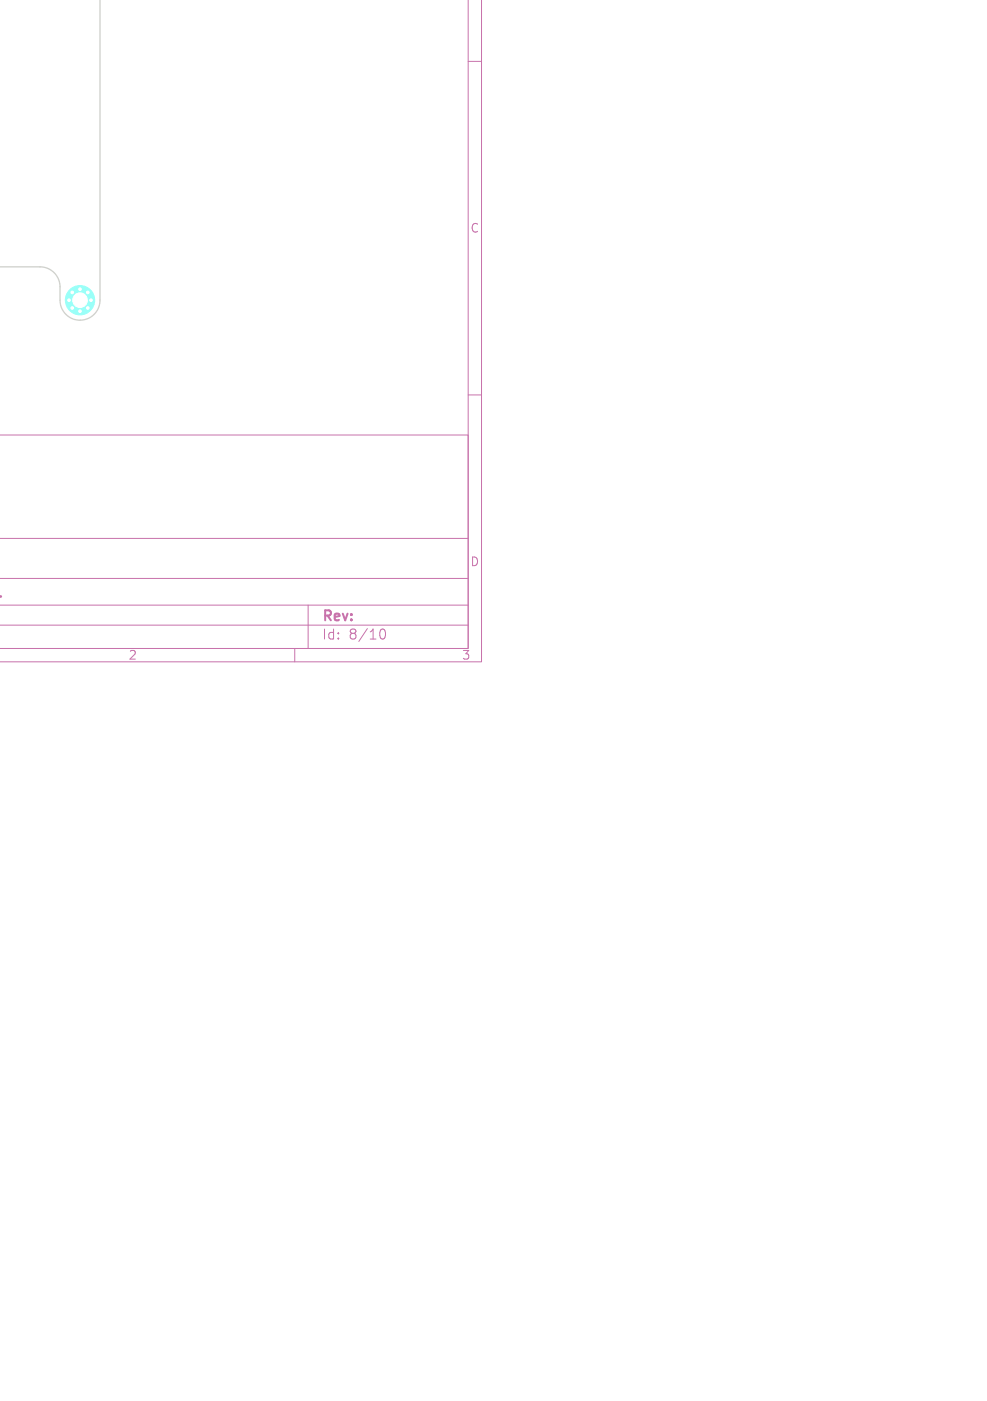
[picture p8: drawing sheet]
<svg xmlns="http://www.w3.org/2000/svg" width="148mm" height="210mm" viewBox="0 0 148 210" stroke-linecap="round" stroke-linejoin="round" font-family="sans-serif">
<defs><g id="words">
<g font-size="2.1" fill="#c872ab">
<text x="48.2" y="93.5">Rev:</text>
<text x="48.2" y="96.1">Id:</text>
<text x="52.3" y="96.1">8/10</text>
</g>
<g font-size="1.8" fill="#c872ab">
<text x="70.5" y="35.1">C</text>
<text x="70.5" y="85.1">D</text>
<text x="19.2" y="99.1">2</text>
<text x="69.2" y="99.1">3</text>
</g>
</g></defs>
<path d="M70.2 0v97.2h-70.2h70.2v-32h-70.2M72.2 0v99.2h-72.2M70.2 9.2h2M70.2 59.2h2M0 93.7h70.2M0 90.7h70.2M0 86.7h70.2M0 80.7h70.2M44.2 97.2v2M46.2 90.7v6.5M56.9 94.9a.55 .55 0 0 1 .4-.6h.1a.94 .94 0 0 1 0 1.5h-.1a.55 .55 0 0 1-.4-.6" fill="none" stroke="#c872ab" stroke-width=".15"/>
<path d="M-.1 89.4h.2" fill="none" stroke="#c872ab" stroke-width=".4"/>
<g fill="#9afff8" stroke="#9afff8" stroke-width=".15">
<circle cx="10.4" cy="45" r=".35"/>
<circle cx="10.8" cy="43.8" r=".35"/>
<circle cx="10.8" cy="46.2" r=".35"/>
<circle cx="12" cy="43.3" r=".35"/>
<circle cx="12" cy="45" r="2.2"/>
<circle cx="12" cy="46.6" r=".35"/>
<circle cx="13.2" cy="43.8" r=".35"/>
<circle cx="13.2" cy="46.2" r=".35"/>
<circle cx="13.7" cy="45" r=".35"/>
</g>
<path d="M15 0v45a3 3 0 0 1-3 3 3 3 0 0 1-3-3v-2a3 3 0 0 0-3-3h-6" fill="none" stroke="#d0d2cd" stroke-width=".2"/>
<g fill="#fff" stroke="#fff" stroke-width=".15">
<circle cx="10.3" cy="45" r=".2"/>
<circle cx="10.8" cy="43.8" r=".2"/>
<circle cx="10.8" cy="46.2" r=".2"/>
<circle cx="12" cy="43.4" r=".2"/>
<circle cx="12" cy="45" r="1.1"/>
<circle cx="12" cy="46.6" r=".2"/>
<circle cx="13.2" cy="43.8" r=".2"/>
<circle cx="13.2" cy="46.2" r=".2"/>
<circle cx="13.6" cy="45" r=".2"/>
</g>
<use href="#words"/>
</svg>
